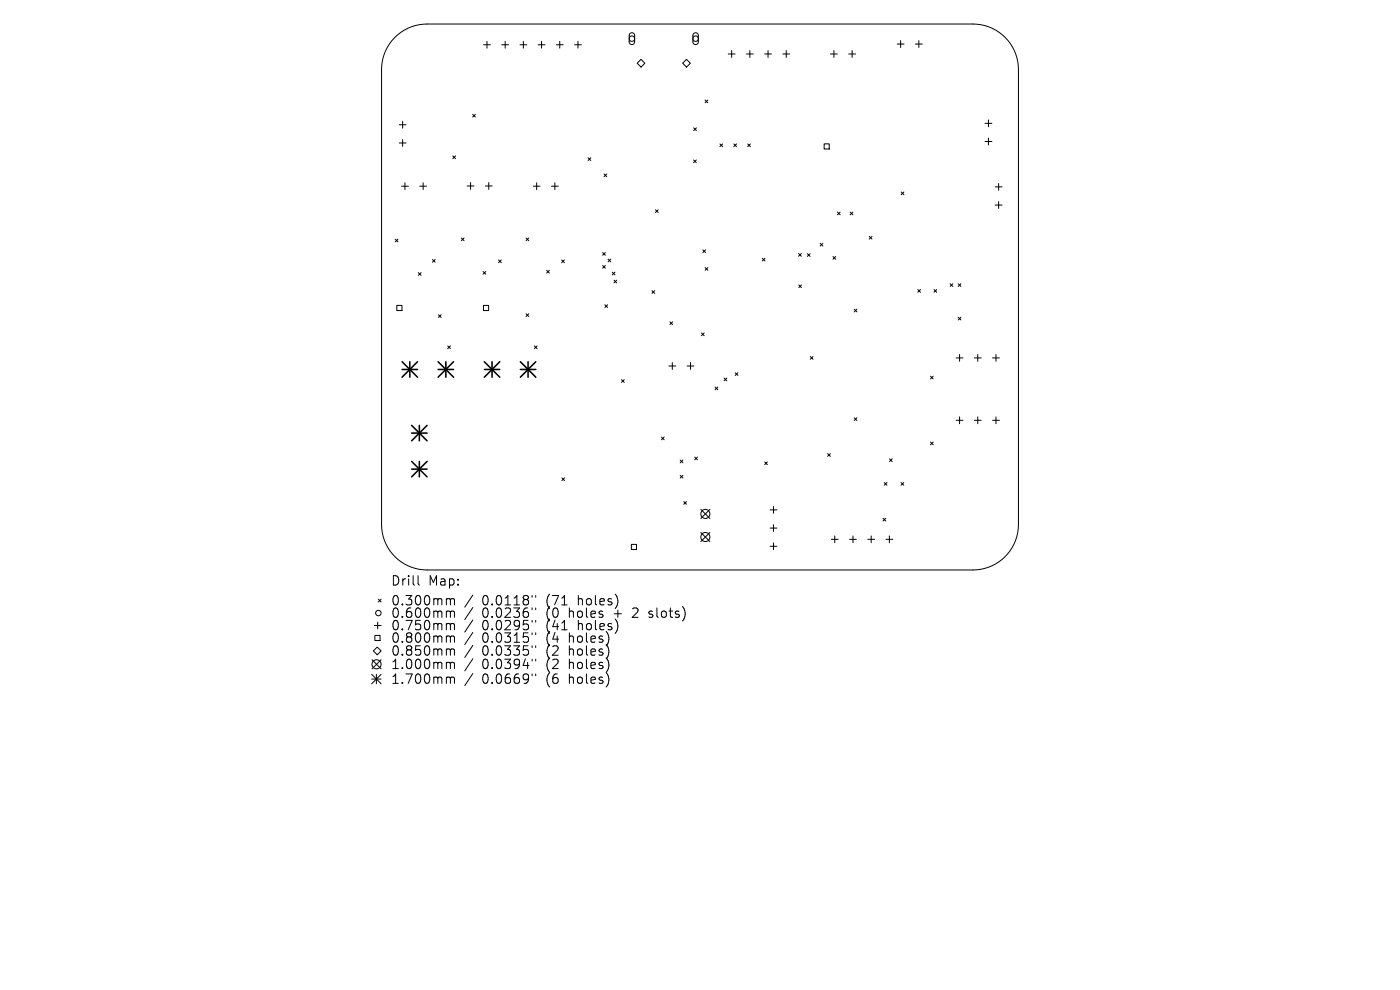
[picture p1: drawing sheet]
<svg xmlns="http://www.w3.org/2000/svg" width="297mm" height="210mm" viewBox="0 0 297 210" stroke-linecap="round" stroke-linejoin="round" font-family="sans-serif">
<defs><g id="words">
<g font-size="2.8">
<text x="82.8" y="124.5">Drill</text>
<text x="90.9" y="124.5">Map:</text>
<text x="82.8" y="128.7">0.300mm</text>
<text x="82.8" y="131.3">0.600mm</text>
<text x="102.3" y="128.7">0.0118&quot;</text>
<text x="102.3" y="131.3">0.0236&quot;</text>
<text x="116" y="128.7">(71</text>
<text x="116" y="131.3">(0</text>
<text x="121" y="131.3">holes</text>
<text x="122.9" y="128.7">holes)</text>
<text x="130.7" y="131.3">+</text>
<text x="134.9" y="131.3">2</text>
<text x="138.5" y="131.3">slots)</text>
<text x="82.8" y="134">0.750mm</text>
<text x="82.8" y="136.6">0.800mm</text>
<text x="102.3" y="134">0.0295&quot;</text>
<text x="102.3" y="136.6">0.0315&quot;</text>
<text x="116" y="134">(41</text>
<text x="116" y="136.6">(4</text>
<text x="121" y="136.6">holes)</text>
<text x="122.9" y="134">holes)</text>
<text x="82.8" y="139.4">0.850mm</text>
<text x="82.8" y="142.2">1.000mm</text>
<text x="102.3" y="139.4">0.0335&quot;</text>
<text x="102.3" y="142.2">0.0394&quot;</text>
<text x="116" y="139.4">(2</text>
<text x="116" y="142.2">(2</text>
<text x="121" y="139.4">holes)</text>
<text x="121" y="142.2">holes)</text>
<text x="82.8" y="145.3">1.700mm</text>
<text x="102.3" y="145.3">0.0669&quot;</text>
<text x="116" y="145.3">(6</text>
<text x="121" y="145.3">holes)</text>
</g>
</g></defs>
<g fill="none" stroke="#000" stroke-width=".21">
<path d="M83.8 7.9a9.7 9.7 0 0 1 6.8-2.8h115.8a9.7 9.7 0 0 1 9.7 9.6v96.6a9.7 9.7 0 0 1-9.7 9.6h-115.8a9.7 9.7 0 0 1-9.7-9.6v-96.6a9.7 9.7 0 0 1 2.9-6.8zM102.6 9.5h1.4M103.3 8.8v1.4M106.4 9.5h1.5M107.2 8.8v1.4M110.3 9.5h1.5M111 8.8v1.4M114.2 9.5h1.4M114.9 8.8v1.4M118 9.5h1.5M118.7 8.8v1.4M121.9 9.5h1.4"/>
<path d="M122.6 8.8v1.4M133.6 7.1l.6-.1 .4 .4v1.6l-.4 .4h-.4l-.3-.4v-1.5zM136 12.6l.8 .8-.8 .8-.8-.8zM145.6 12.6l.9 .8-.9 .8-.8-.8zM147.2 7.1l.5-.1 .4 .4v1.6l-.4 .4h-.4l-.3-.4v-1.5zM154.5 11.5h1.4M155.2 10.7v1.5M158.4 11.5h1.4M159.1 10.7v1.5M162.2 11.5h1.5M162.9 10.7v1.5M166.1 11.5h1.4"/>
<path d="M166.8 10.7v1.5M176.2 11.5h1.4M176.9 10.7v1.5M180 11.5h1.5M180.8 10.7v1.5M190.3 9.3h1.5M191.1 8.6v1.5M194.2 9.3h1.4M194.9 8.6v1.5M84.7 26.5h1.4M84.7 30.3h1.4M85.2 39.5h1.4"/>
<path d="M85.4 25.7v1.5M85.4 29.6v1.5M85.9 38.8v1.4M89 39.5h1.5M89.8 38.8v1.4M96.1 33.1l.5 .6M96.6 33.1l-.5 .6M99.1 39.4h1.5M99.8 38.7v1.5M100.3 24.3l.6 .5M100.9 24.3l-.6 .5M103 39.4h1.4"/>
<path d="M103.7 38.7v1.5M113.1 39.5h1.5M113.8 38.8v1.4M117 39.5h1.4M117.7 38.8v1.4M124.8 33.5l.5 .5M125.3 33.5l-.5 .5M128.1 36.9l.6 .6M128.7 36.9l-.6 .6M147.1 33.9l.6 .6M147.2 27.1l.5 .6M147.7 33.9l-.6 .6"/>
<path d="M147.7 27.1l-.5 .6M149.6 21.2l.6 .6M150.2 21.2l-.6 .6M152.7 30.5l.6 .6M153.3 30.5l-.6 .6M155.7 30.5l.6 .6M156.3 30.5l-.6 .6M158.6 30.5l.6 .6M159.2 30.5l-.6 .6M174.8 30.5h1.1v1.1h-1.1zM209 26.2h1.4M209 30h1.4"/>
<path d="M209.7 25.4v1.5M209.7 29.3v1.4M211.1 39.6h1.5M211.9 38.9v1.5M83.8 50.7l.6 .6M84.4 50.7l-.6 .6M88.8 57.8l.5 .6M89.3 57.8l-.5 .6M91.7 55l.6 .6M92.3 55l-.6 .6M97.9 50.5l.5 .6M98.4 50.5l-.5 .6"/>
<path d="M102.5 57.6l.6 .6M103.1 57.6l-.6 .6M105.8 55.1l.5 .6M106.3 55.1l-.5 .6M111.6 50.5l.6 .6M112.2 50.5l-.6 .6M116 57.3l.5 .6M116.5 57.3l-.5 .6M119.1 55.1l.6 .6M119.7 55.1l-.6 .6M127.9 53.6l.5 .6M127.9 56.3l.5 .6"/>
<path d="M128.4 53.6l-.5 .6M128.4 56.3l-.5 .6M129 55l.6 .5M129.6 55l-.6 .5M129.9 57.7l.6 .6M130.3 59.4l.5 .6M130.5 57.7l-.6 .6M130.8 59.4l-.5 .6M139.1 44.5l.5 .6M139.6 44.5l-.5 .6M149.1 53l.6 .6M149.6 56.8l.6 .5"/>
<path d="M149.7 53l-.6 .6M150.2 56.8l-.6 .5M161.7 54.8l.6 .6M162.3 54.8l-.6 .6M169.4 53.8l.6 .6M170 53.8l-.6 .6M171.3 53.8l.6 .6M171.9 53.8l-.6 .6M174 51.6l.6 .6M174.6 51.6l-.6 .6M176.7 54.4l.6 .6M177.3 54.4l-.6 .6"/>
<path d="M177.7 45l.5 .6M178.2 45l-.5 .6M180.4 45l.5 .6M180.9 45l-.5 .6M184.4 50.1l.6 .6M185 50.1l-.6 .6M191.2 40.7l.6 .6M191.8 40.7l-.6 .6M211.1 43.5h1.5M211.9 42.8v1.4M84.2 64.8h1.1v1.1h-1.1zM93 66.8l.6 .5"/>
<path d="M93.6 66.8l-.6 .5M95 73.4l.6 .6M95.6 73.4l-.6 .6M102.6 64.8h1.1v1.1h-1.1zM111.6 66.6l.6 .5M112.2 66.6l-.6 .5M113.4 73.4l.5 .6M113.9 73.4l-.5 .6M128.3 64.7l.6 .5M128.9 64.7l-.6 .5M138.3 61.7l.6 .5M138.9 61.7l-.6 .5"/>
<path d="M141.9 77.6h1.5M142.1 68.3l.6 .6M142.6 76.9v1.5M142.7 68.3l-.6 .6M145.8 77.6h1.4M146.5 76.9v1.5M148.8 70.6l.6 .6M149.4 70.6l-.6 .6M156 79.1l.5 .5M156.5 79.1l-.5 .5M169.4 60.4l.6 .6M170 60.4l-.6 .6"/>
<path d="M171.9 75.6l.6 .6M172.5 75.6l-.6 .6M181.2 65.6l.6 .6M181.8 65.6l-.6 .6M194.7 61.4l.6 .6M195.3 61.4l-.6 .6M197.4 79.8l.6 .6M198 79.8l-.6 .6M198.1 61.4l.6 .6M198.7 61.4l-.6 .6M201.6 60.2l.5 .6M202.1 60.2l-.5 .6"/>
<path d="M202.8 75.9h1.5M203.3 60.2l.6 .6M203.3 67.3l.6 .6M203.6 75.2v1.4M203.9 60.2l-.6 .6M203.9 67.3l-.6 .6M206.7 75.9h1.5M207.4 75.2v1.4M210.6 75.9h1.4M211.3 75.2v1.4M131.8 80.5l.6 .6M132.4 80.5l-.6 .6"/>
<path d="M140.3 92.7l.6 .6M140.9 92.7l-.6 .6M144.3 97.6l.6 .6M144.9 97.6l-.6 .6M147.4 97l.6 .5M148 97l-.6 .5M151.7 82.1l.6 .6M152.3 82.1l-.6 .6M153.6 80.2l.6 .6M154.2 80.2l-.6 .6M162.2 98l.6 .6M162.8 98l-.6 .6"/>
<path d="M175.6 96.2l.6 .6M176.2 96.2l-.6 .6M181.2 88.6l.6 .6M181.8 88.6l-.6 .6M188.7 97.3l.6 .6M189.3 97.3l-.6 .6M197.4 93.8l.6 .6M198 93.8l-.6 .6M202.8 89.2h1.5M203.6 88.4v1.5M206.7 89.2h1.5M207.4 88.4v1.5"/>
<path d="M210.6 89.2h1.4M211.3 88.4v1.5M119.2 101.4l.6 .6M119.8 101.4l-.6 .6M133.9 115.5h1.1v1.1h-1.1zM144.3 100.8l.6 .6M144.9 100.8l-.6 .6M145.1 106.4l.5 .6M145.6 106.4l-.5 .6M148.7 108.1l1.9 1.9M148.7 113l1.9 1.9M150.6 108.1l-1.9 1.9"/>
<path d="M150.6 113l-1.9 1.9M163.4 108.2h1.4M163.4 112h1.4M163.4 115.9h1.4M164.1 107.4v1.5M164.1 111.3v1.4M164.1 115.2v1.4M176.4 114.4h1.4M177.1 113.7v1.4M180.2 114.4h1.5M181 113.7v1.4M184.1 114.4h1.4"/>
<path d="M184.8 113.7v1.4M187.3 109.9l.6 .6M187.6 102.4l.6 .5M187.9 109.9l-.6 .6M188 114.4h1.4M188.2 102.4l-.6 .5M188.7 113.7v1.4M191.1 102.4l.6 .5M191.7 102.4l-.6 .5M78.9 140l1.9 1.9M79.2 138.1l.8-.8 .8 .8-.8 .8zM79.4 132.7h1.4"/>
<path d="M79.5 134.8h1.1v1.1h-1.1zM80.1 132v1.4M80.3 127.1l.5 .6M80.8 127.1l-.5 .6M80.8 140l-1.9 1.9M88.7 122.1v1.7l.3 .3M95 127h.3l.3 .3M95 129.6h.3l.3 .3M95 132.3h.3l.3 .3M95 134.9h.3l.3 .3M95 137.7h.3l.3 .2M95.6 127.3l.2-.3 .5 .1 .1 1.2"/>
<path d="M95.6 127.3v1M95.6 129.9v1.1M95.6 132.6v1M95.6 135.2v1M95.6 137.9v1.1M95.6 129.9l.2-.3 .5 .1 .1 1.3M95.6 132.6l.2-.3 .5 .1 .1 1.2M95.6 135.2l.2-.3 .5 .1 .1 1.2M95.6 137.9l.2-.2 .5 .1 .1 1.2M100.3 126.2l-1.7 2.6M100.3 128.9l-1.7 2.5M100.3 131.5l-1.7 2.6"/>
<path d="M100.3 134.2l-1.7 2.5M100.3 136.9l-1.7 2.6M100.3 139.7l-1.7 2.6M112.9 126.3v.4M112.9 129v.3M112.9 131.6v.4M112.9 134.2v.4M112.9 137v.4M112.9 139.8v.4M113.6 126.3v.4M113.6 129v.3M113.6 131.6v.4"/>
<path d="M113.6 134.2v.4M113.6 137v.4M113.6 139.8v.4M137.6 130.9l.2 .1M137.7 129.7v.5M78.8 143l2 2M78.8 144h2M79.8 143v2M80.8 143l-2 2M95 140.5h.3l.3 .3M95 143.6h.3l.3 .3M95.6 140.8v1"/>
<path d="M95.6 143.9v1.1M95.6 140.8l.2-.3 .5 .1 .1 1.2M95.6 143.9l.2-.3 .5 .1 .1 1.3M100.3 142.9l-1.7 2.5M112.9 143v.3M113.6 143v.3"/>
<circle cx="134.1" cy="8.2" r=".58"/>
<circle cx="147.6" cy="8.2" r=".58"/>
<circle cx="149.6" cy="113.9" r=".97"/>
<circle cx="149.6" cy="109" r=".97"/>
<circle cx="80.3" cy="130" r=".58"/>
<circle cx="79.9" cy="140.9" r=".97"/>
</g>
<g fill="none" stroke="#000" stroke-width=".33">
<path d="M85.3 76.7l3.3 3.3M85.3 78.4h3.3M86.9 76.7v3.3M88.6 76.7l-3.3 3.3M92.9 78.4h3.3M92.9 76.7l3.3 3.3M94.6 76.7v3.3M96.2 76.7l-3.3 3.3M102.7 78.4h3.3M102.7 76.7l3.3 3.3M104.4 76.7v3.3M106 76.7l-3.3 3.3"/>
<path d="M110.4 78.4h3.3M110.4 76.7l3.3 3.3M112 76.7v3.3M113.7 76.7l-3.3 3.3M87.3 90.2l3.3 3.3M87.3 91.9h3.3M87.3 97.9l3.3 3.3M87.3 99.5h3.3M89 90.2v3.3M89 97.9v3.3M90.6 90.2l-3.3 3.3M90.6 97.9l-3.3 3.3"/>
</g>
<use href="#words"/>
</svg>
